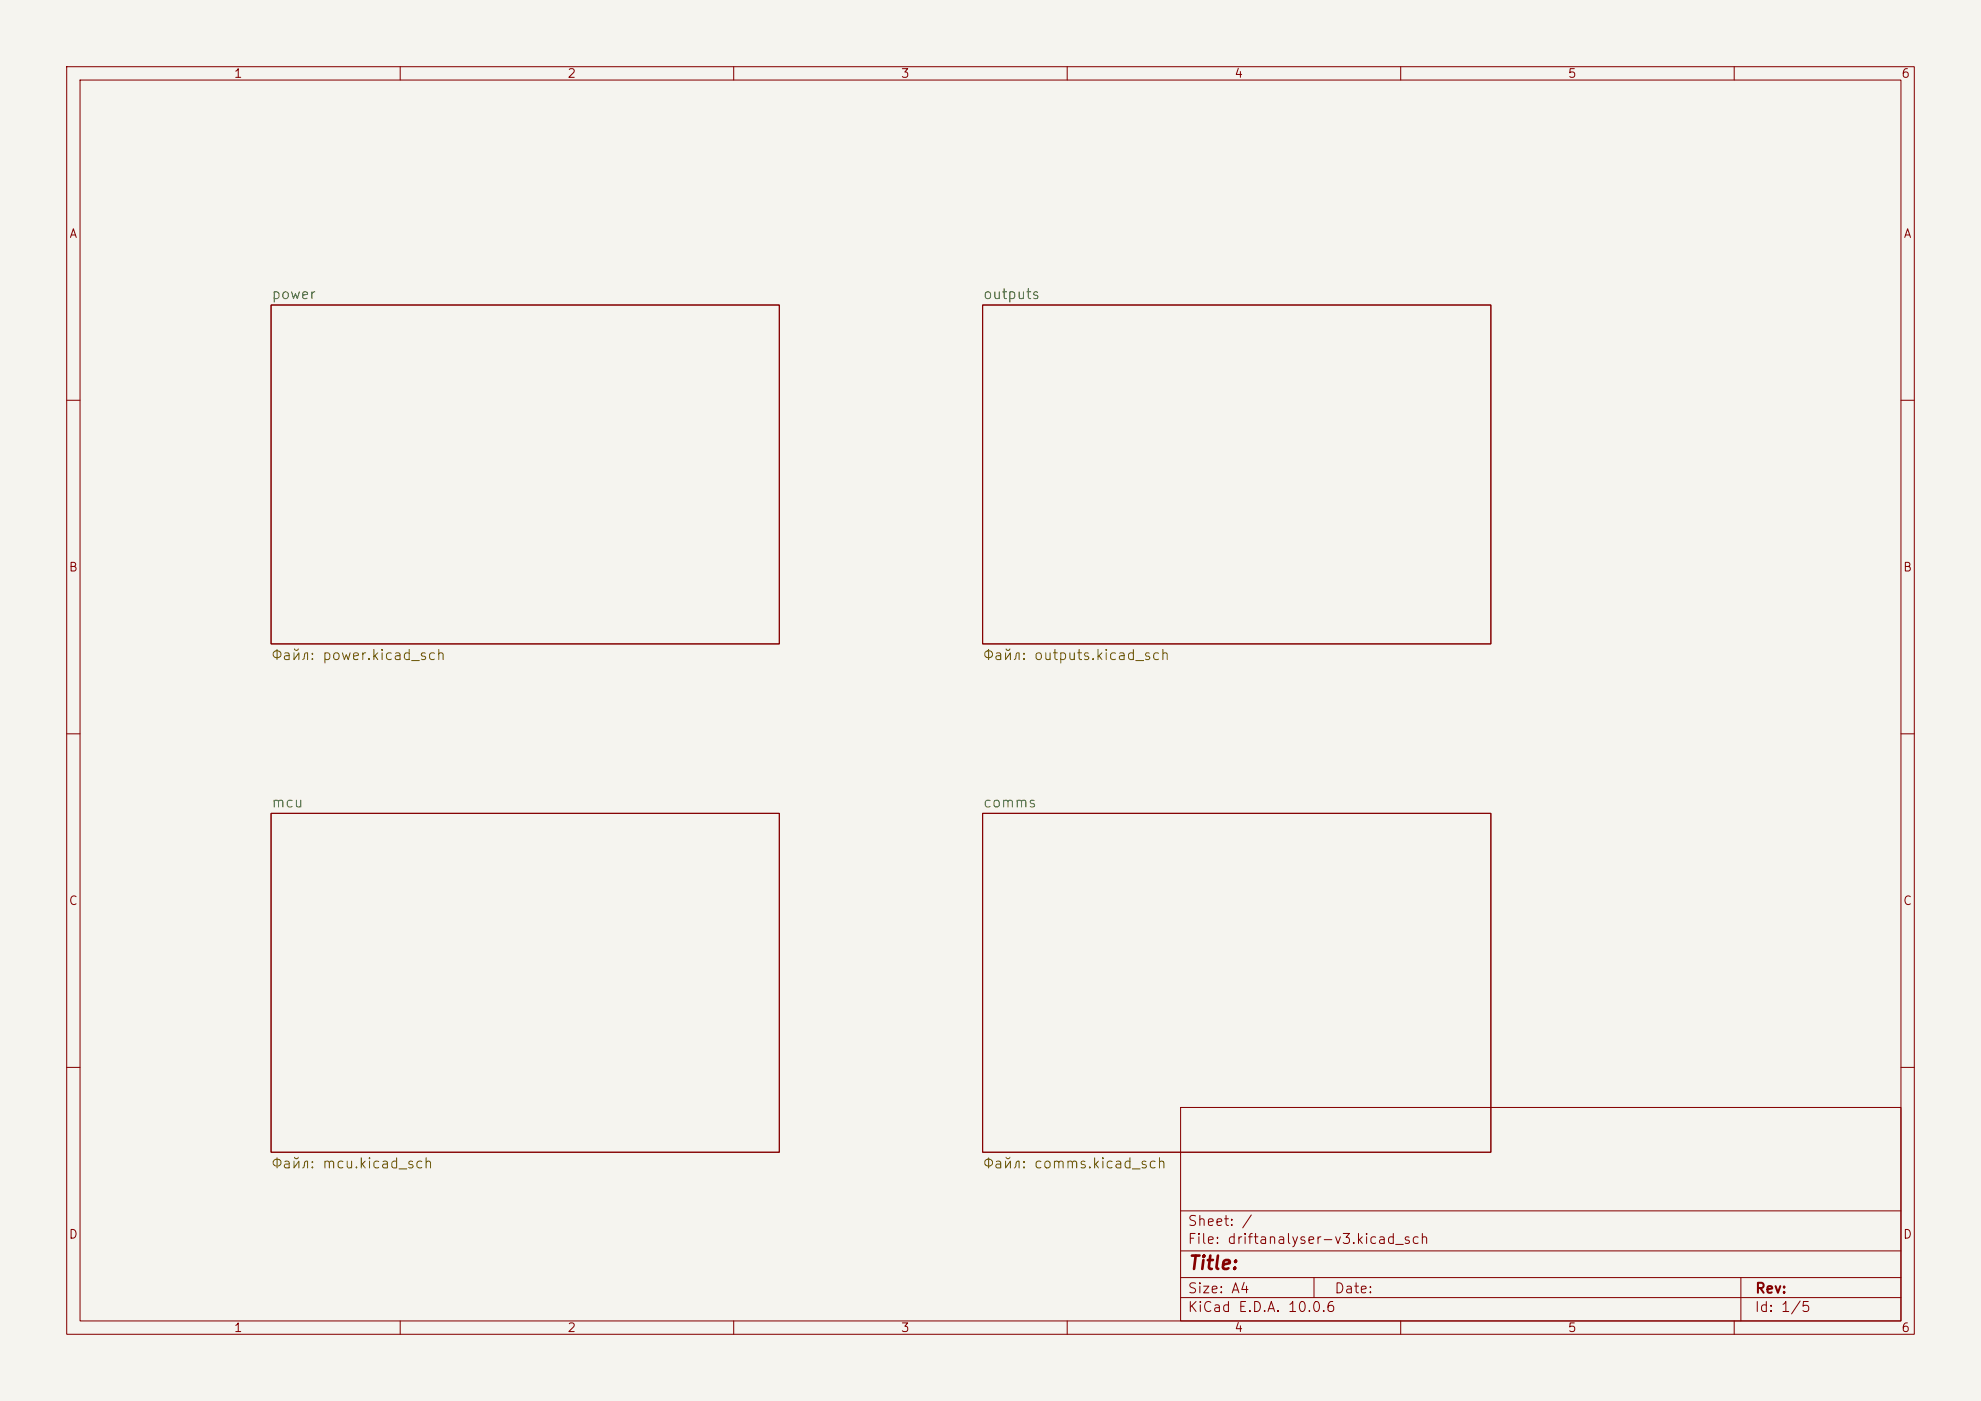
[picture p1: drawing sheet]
<svg xmlns="http://www.w3.org/2000/svg" width="297mm" height="210mm" viewBox="0 0 297 210" stroke-linecap="round" stroke-linejoin="round" font-family="sans-serif">
<defs><g id="words">
<text font-size="2" fill="#840000" x="178" y="190.8">Title:</text>
<g font-size="1.5" fill="#006464">
<text x="40.6" y="45.2">power</text>
<text x="147.3" y="45.2">outputs</text>
<text x="40.6" y="121.4">mcu</text>
<text x="147.3" y="121.4">comms</text>
</g>
<g font-size="1.5" fill="#725600">
<text x="40.6" y="99.3">Файл: power.kicad_sch</text>
<text x="147.3" y="99.3">Файл: outputs.kicad_sch</text>
<text x="40.6" y="175.5">Файл: mcu.kicad_sch</text>
<text x="147.3" y="175.5">Файл: comms.kicad_sch</text>
</g>
<g font-size="1.5" fill="#840000">
<text x="178" y="184.1">Sheet: /</text>
<text x="178" y="186.8">File: driftanalyser-v3.kicad_sch</text>
<text x="178" y="197">KiCad E.D.A. 10.0.6</text>
<text x="178" y="194.2">Size: A4</text>
<text x="200" y="194.2">Date:</text>
<text x="263" y="197">Id: 1/5</text>
<text x="263" y="194.2">Rev:</text>
</g>
<g font-size="1.3" fill="#840000">
<text x="35" y="12">1</text>
<text x="85" y="12">2</text>
<text x="135" y="12">3</text>
<text x="185" y="12">4</text>
<text x="235" y="12">5</text>
<text x="285" y="12">6</text>
<text x="10.3" y="36">A</text>
<text x="285.3" y="36">A</text>
<text x="10.2" y="86">B</text>
<text x="285.2" y="86">B</text>
<text x="10.2" y="136">C</text>
<text x="285.2" y="136">C</text>
<text x="10.2" y="186">D</text>
<text x="285.2" y="186">D</text>
<text x="35" y="200">1</text>
<text x="85" y="200">2</text>
<text x="135" y="200">3</text>
<text x="185" y="200">4</text>
<text x="235" y="200">5</text>
<text x="285" y="200">6</text>
</g>
</g></defs>
<path d="M0 0h297v210h-297z" fill="#f5f4ef" stroke="#f5f4ef" stroke-width=".15"/>
<g fill="none" stroke="#840000" stroke-width=".15">
<path d="M10 10h277v190h-277zM12 12h273v186h-273zM60 10v2M110 10v2M160 10v2M210 10v2M260 10v2M40.6 45.7h76.2v50.8h-76.2zM147.3 45.7h76.2v50.8h-76.2zM10 60h2M285 60h2M10 110h2"/>
<path d="M285 110h2M40.6 121.9h76.2v50.8h-76.2zM147.3 121.9h76.2v50.8h-76.2zM10 160h2M177 166h108v32h-108zM285 160h2M60 198v2M110 198v2M160 198v2M177 194.5h108M177 191.5h108M177 187.5h108"/>
<path d="M177 181.5h108M197 191.5v3M210 198v2M260 198v2M261 191.5v6.5"/>
</g>
<use href="#words"/>
</svg>
